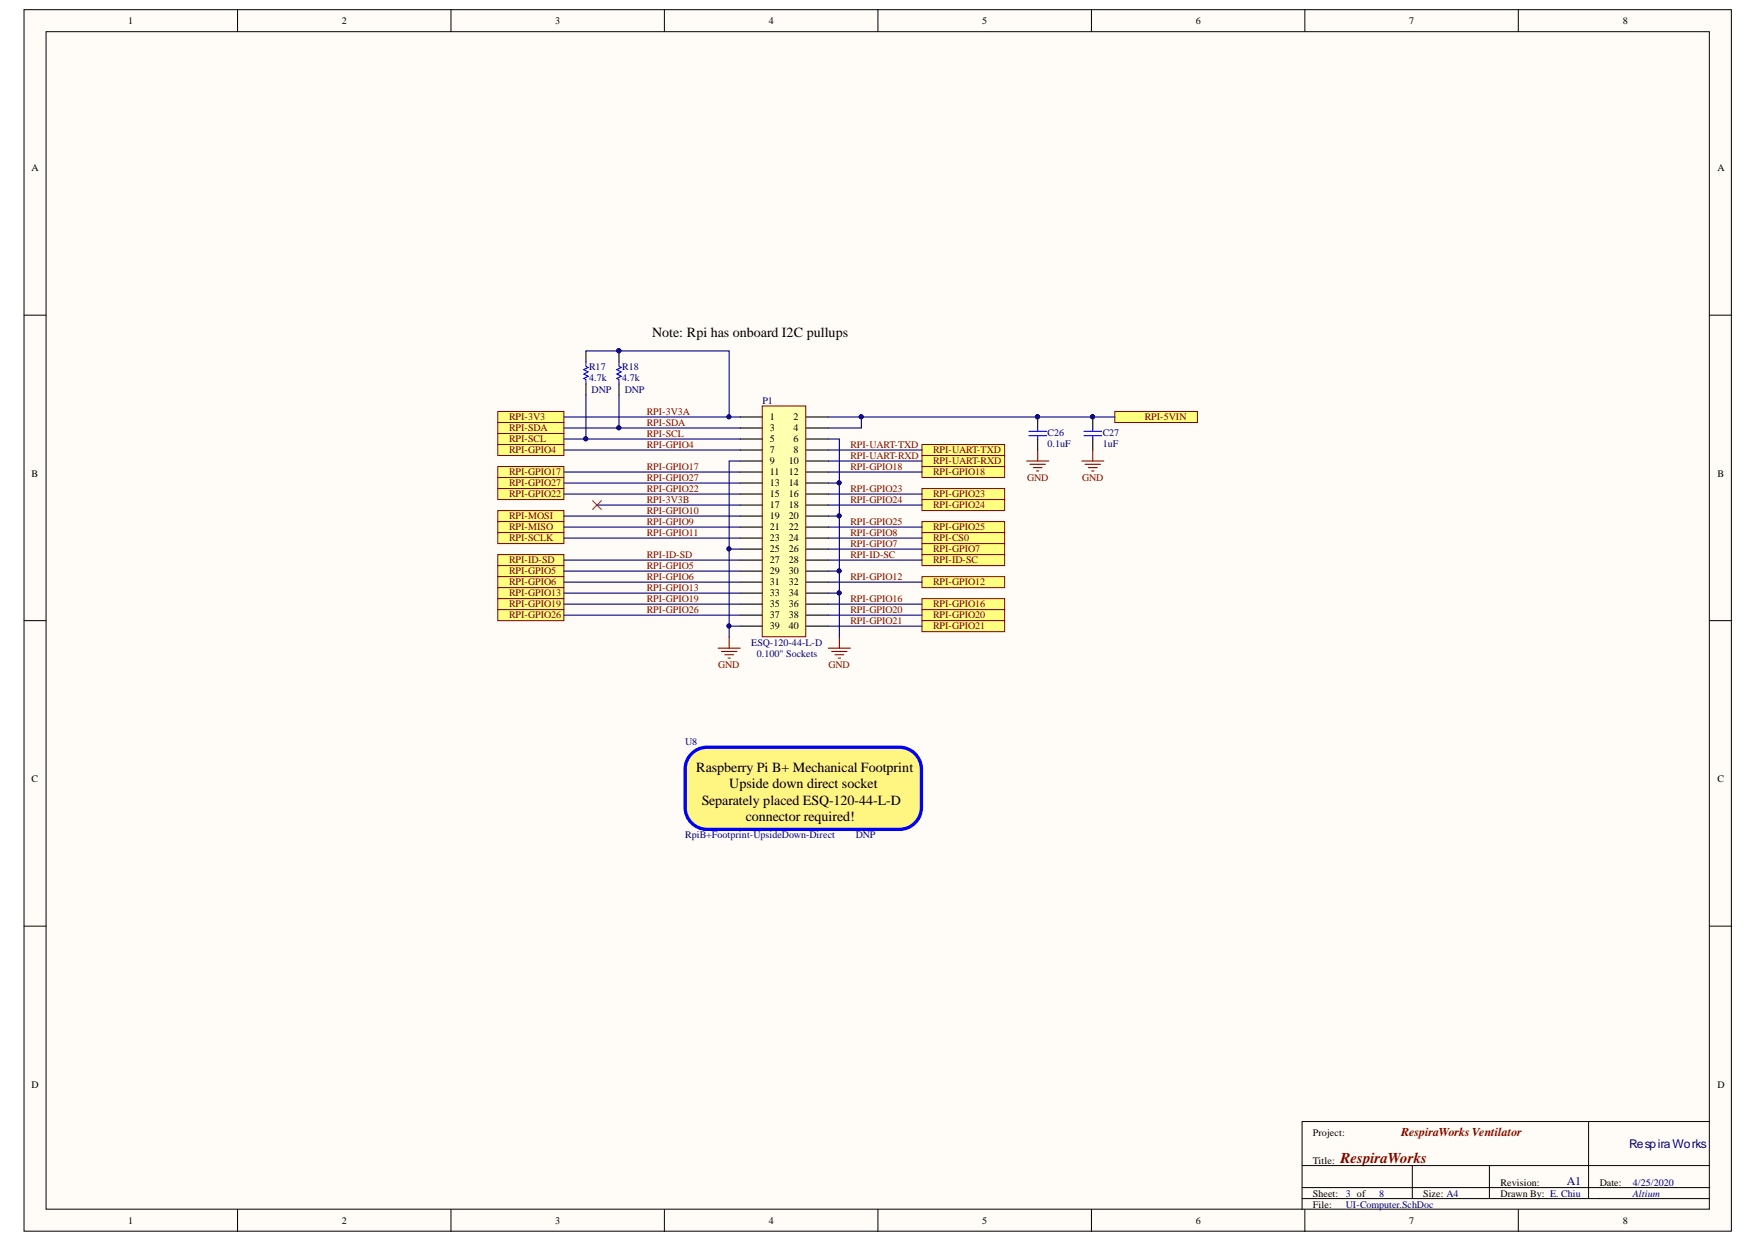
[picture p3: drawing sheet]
<svg xmlns="http://www.w3.org/2000/svg" width="297mm" height="210mm" viewBox="0 0 297 210" stroke-linecap="round" stroke-linejoin="round" font-family="sans-serif">
<defs><g id="words">
<text font-size="2.5" fill="#800000" x="226.6" y="196.5">RespiraWorks</text>
<g font-size="2.4">
<text x="110.3" y="56.9">Note: Rpi has onboard I2C pullups</text>
<text x="117.7" y="130.5">Raspberry Pi B+ Mechanical Footprint</text>
<text x="118.6" y="136">Separately placed ESQ-120-44-L-D</text>
<text x="123.3" y="133.2">Upside down direct socket</text>
<text x="126.1" y="138.8">connector required!</text>
</g>
<text font-size="2" fill="#800000" x="236.9" y="191.9">RespiraWorksVentilator</text>
<g font-size="2" fill="#000080">
<text x="275.4" y="193.9">RespiraWorks</text>
<text x="264.9" y="200.3">A1</text>
</g>
<g font-size="1.7">
<text x="21.7" y="4.1">1</text>
<text x="57.8" y="4.1">2</text>
<text x="93.8" y="4.1">3</text>
<text x="130" y="4.1">4</text>
<text x="166" y="4.1">5</text>
<text x="202.2" y="4.1">6</text>
<text x="238.2" y="4.1">7</text>
<text x="274.3" y="4.1">8</text>
<text x="5.3" y="28.9">A</text>
<text x="290.3" y="28.9">A</text>
<text x="130.2" y="71">1</text>
<text x="134.1" y="71">2</text>
<text x="130.2" y="72.9">3</text>
<text x="130.2" y="74.7">5</text>
<text x="130.2" y="76.6">7</text>
<text x="134.1" y="72.9">4</text>
<text x="134.1" y="74.7">6</text>
<text x="134.1" y="76.6">8</text>
<text x="5.3" y="80.6">B</text>
<text x="130.2" y="78.5">9</text>
<text x="130.2" y="80.3">11</text>
<text x="130.2" y="82.2">13</text>
<text x="133.4" y="78.5">10</text>
<text x="133.4" y="80.3">12</text>
<text x="133.4" y="82.2">14</text>
<text x="290.3" y="80.6">B</text>
<text x="130.2" y="84">15</text>
<text x="130.2" y="85.9">17</text>
<text x="130.2" y="87.8">19</text>
<text x="130.2" y="89.6">21</text>
<text x="133.4" y="84">16</text>
<text x="133.4" y="85.9">18</text>
<text x="133.4" y="87.8">20</text>
<text x="133.4" y="89.6">22</text>
<text x="130.2" y="91.5">23</text>
<text x="130.2" y="93.3">25</text>
<text x="130.2" y="95.2">27</text>
<text x="133.4" y="91.5">24</text>
<text x="133.4" y="93.3">26</text>
<text x="133.4" y="95.2">28</text>
<text x="130.2" y="97.1">29</text>
<text x="130.2" y="98.9">31</text>
<text x="130.2" y="100.8">33</text>
<text x="133.4" y="97.1">30</text>
<text x="133.4" y="98.9">32</text>
<text x="133.4" y="100.8">34</text>
<text x="130.2" y="102.6">35</text>
<text x="130.2" y="104.5">37</text>
<text x="130.2" y="106.4">39</text>
<text x="133.4" y="102.6">36</text>
<text x="133.4" y="104.5">38</text>
<text x="133.4" y="106.4">40</text>
<text x="5.3" y="132.2">C</text>
<text x="290.3" y="132.2">C</text>
<text x="5.3" y="183.8">D</text>
<text x="290.3" y="183.8">D</text>
<text x="222" y="196.7">Title:</text>
<text x="222" y="192">Project:</text>
<text x="222" y="202.2">Sheet:</text>
<text x="240.6" y="202.2">Size: A4</text>
<text x="253.7" y="202.2">Drawn By: E. Chiu</text>
<text x="253.7" y="200.4">Revision:</text>
<text x="270.5" y="200.4">Date:</text>
<text x="21.7" y="206.9">1</text>
<text x="57.8" y="206.9">2</text>
<text x="93.8" y="206.9">3</text>
<text x="130" y="206.9">4</text>
<text x="166" y="206.9">5</text>
<text x="202.2" y="206.9">6</text>
<text x="222" y="204.1">File:</text>
<text x="238.2" y="206.9">7</text>
<text x="274.3" y="206.9">8</text>
</g>
<g font-size="1.7" fill="#000080">
<text x="99.6" y="64.3">4.7k</text>
<text x="99.6" y="62.5">R17</text>
<text x="105.2" y="64.3">4.7k</text>
<text x="105.2" y="62.5">R18</text>
<text x="100" y="66.4">DNP</text>
<text x="105.6" y="66.4">DNP</text>
<text x="128.9" y="68.2">P1</text>
<text x="177.1" y="75.5">0.1uF</text>
<text x="177.1" y="73.6">C26</text>
<text x="186.4" y="75.5">1uF</text>
<text x="186.4" y="73.6">C27</text>
<text x="127" y="109.2">ESQ-120-44-L-D</text>
<text x="128" y="111">0.100&quot; Sockets</text>
<text x="115.8" y="125.9">U8</text>
<text x="115.8" y="141.7">RpiB+Footprint-UpsideDown-Direct</text>
<text x="144.7" y="141.7">DNP</text>
<text x="227.6" y="202.2">3 of</text>
<text x="233.1" y="202.2">8</text>
<text x="276" y="202.2">Altium</text>
<text x="276" y="200.4">4/25/2020</text>
<text x="227.6" y="204.1">UI-Computer.SchDoc</text>
</g>
<g font-size="1.7" fill="#800000">
<text x="86.1" y="71">RPI-3V3</text>
<text x="109.3" y="72">RPI-SDA</text>
<text x="109.3" y="70.1">RPI-3V3A</text>
<text x="193.5" y="71">RPI-5VIN</text>
<text x="86.1" y="72.9">RPI-SDA</text>
<text x="86.1" y="74.7">RPI-SCL</text>
<text x="86.1" y="76.6">RPI-GPIO4</text>
<text x="109.3" y="73.8">RPI-SCL</text>
<text x="109.3" y="75.7">RPI-GPIO4</text>
<text x="143.8" y="75.7">RPI-UART-TXD</text>
<text x="143.8" y="77.5">RPI-UART-RXD</text>
<text x="157.7" y="76.6">RPI-UART-TXD</text>
<text x="86.1" y="80.3">RPI-GPIO17</text>
<text x="86.1" y="82.2">RPI-GPIO27</text>
<text x="109.3" y="79.4">RPI-GPIO17</text>
<text x="109.3" y="81.3">RPI-GPIO27</text>
<text x="109.3" y="83.1">RPI-GPIO22</text>
<text x="143.8" y="79.4">RPI-GPIO18</text>
<text x="143.8" y="83.1">RPI-GPIO23</text>
<text x="157.7" y="78.5">RPI-UART-RXD</text>
<text x="157.7" y="80.3">RPI-GPIO18</text>
<text x="173.6" y="81.3">GND</text>
<text x="183" y="81.3">GND</text>
<text x="86.1" y="84">RPI-GPIO22</text>
<text x="86.1" y="87.8">RPI-MOSI</text>
<text x="86.1" y="89.6">RPI-MISO</text>
<text x="109.3" y="86.8">RPI-GPIO10</text>
<text x="109.3" y="88.7">RPI-GPIO9</text>
<text x="109.3" y="85">RPI-3V3B</text>
<text x="143.8" y="85">RPI-GPIO24</text>
<text x="143.8" y="88.7">RPI-GPIO25</text>
<text x="157.7" y="84">RPI-GPIO23</text>
<text x="157.7" y="85.9">RPI-GPIO24</text>
<text x="157.7" y="89.6">RPI-GPIO25</text>
<text x="86.1" y="91.5">RPI-SCLK</text>
<text x="86.1" y="95.2">RPI-ID-SD</text>
<text x="109.3" y="90.6">RPI-GPIO11</text>
<text x="109.3" y="94.3">RPI-ID-SD</text>
<text x="143.8" y="94.3">RPI-ID-SC</text>
<text x="143.8" y="90.6">RPI-GPIO8</text>
<text x="143.8" y="92.4">RPI-GPIO7</text>
<text x="157.7" y="91.5">RPI-CS0</text>
<text x="157.7" y="93.3">RPI-GPIO7</text>
<text x="157.7" y="95.2">RPI-ID-SC</text>
<text x="86.1" y="97.1">RPI-GPIO5</text>
<text x="86.1" y="98.9">RPI-GPIO6</text>
<text x="86.1" y="100.8">RPI-GPIO13</text>
<text x="109.3" y="96.1">RPI-GPIO5</text>
<text x="109.3" y="98">RPI-GPIO6</text>
<text x="109.3" y="99.9">RPI-GPIO13</text>
<text x="109.3" y="101.7">RPI-GPIO19</text>
<text x="143.8" y="98">RPI-GPIO12</text>
<text x="143.8" y="101.7">RPI-GPIO16</text>
<text x="157.7" y="98.9">RPI-GPIO12</text>
<text x="86.1" y="102.6">RPI-GPIO19</text>
<text x="86.1" y="104.5">RPI-GPIO26</text>
<text x="109.3" y="103.6">RPI-GPIO26</text>
<text x="143.8" y="103.6">RPI-GPIO20</text>
<text x="143.8" y="105.4">RPI-GPIO21</text>
<text x="157.7" y="102.6">RPI-GPIO16</text>
<text x="157.7" y="104.5">RPI-GPIO20</text>
<text x="157.7" y="106.4">RPI-GPIO21</text>
<text x="121.4" y="112.9">GND</text>
<text x="140.1" y="112.9">GND</text>
</g>
</g></defs>
<g fill="#fffcf8" stroke="#000" stroke-width=".17">
<path d="M4.1 1.6h288.6v206.5h-288.6z"/>
<path d="M7.8 5.4h281.2v199h-281.2z"/>
</g>
<g fill="none" stroke="#000" stroke-width=".17">
<path d="M40.2 1.6v3.8M76.2 1.6v3.8M112.3 1.6v3.8M148.4 1.6v3.8M184.5 1.6v3.8M220.6 1.6v3.8M256.7 1.6v3.8M4.1 53.3h3.7M289.1 53.3h3.7M4.1 104.9h3.7M289.1 104.9h3.7M4.1 156.5h3.7"/>
<path d="M289.1 156.5h3.7M220.1 197h69M238.8 197v5.6M251.8 197v5.6M268.6 189.5v13.1M289.1 189.5h-69v13.1M40.2 204.4v3.8M76.2 204.4v3.8M112.3 204.4v3.8M148.4 204.4v3.8M184.5 204.4v3.8M220.1 202.6h69"/>
<path d="M220.1 200.7h69M220.1 202.6v1.8M220.6 204.4v3.8M256.7 204.4v3.8"/>
</g>
<path d="M116.9 127.4a3.7 3.7 0 0 1 2.6-1.1h32.6a3.7 3.7 0 0 1 3.7 3.7v6.4a3.7 3.7 0 0 1-3.7 3.8h-32.6a3.7 3.7 0 0 1-3.7-3.8v-6.4a3.7 3.7 0 0 1 1.1-2.6z" fill="#fff681" stroke="#00f" stroke-width=".56"/>
<path d="M99.1 59.3v1.9M104.6 59.3v1.9M99.1 64.9v1.9M104.6 64.9v1.9" fill="none" stroke="#000" stroke-width=".19"/>
<circle cx="104.6" cy="59.3" r=".34" fill="#000080" stroke="#000080" stroke-width=".17"/>
<path d="M99.1 61.2v.7l.3 .2-.7 .4 .7 .3-.7 .4 .7 .4-.7 .4 .4 .1v.8M104.6 61.2v.7l.4 .2-.7 .4 .7 .3-.7 .4 .7 .4-.7 .4 .3 .1v.8" fill="none" stroke="#00f" stroke-width=".19"/>
<path d="M121.4 109.5h3.7M122 110.1h2.6M122.5 110.7h1.5M123.1 111.2h.4M123.3 107.7v1.8M140 109.5h3.8M140.6 110.1h2.6M141.2 110.7h1.4M141.7 111.2h.4M141.9 107.7v1.8" fill="none" stroke="#800000" stroke-width=".19"/>
<path d="M128.9 68.6h7.3v39h-7.3z" fill="#ffffb0" stroke="#800000" stroke-width=".17"/>
<g fill="none" stroke="#000" stroke-width=".19">
<path d="M125.1 70.5h3.8M125.1 72.3h3.8M125.1 74.2h3.8M125.1 76.1h3.8M125.1 77.9h3.8M125.1 79.8h3.8M136.3 70.5h3.7M136.3 72.3h3.7M136.3 74.2h3.7M136.3 76.1h3.7M136.3 77.9h3.7M136.3 79.8h3.7"/>
<path d="M125.1 81.6h3.8M125.1 83.5h3.8M125.1 85.4h3.8M125.1 87.2h3.8M125.1 89.1h3.8M125.1 90.9h3.8M125.1 92.8h3.8M125.1 94.7h3.8M125.1 96.5h3.8M125.1 98.4h3.8M136.3 81.6h3.7M136.3 83.5h3.7"/>
<path d="M136.3 85.4h3.7M136.3 87.2h3.7M136.3 89.1h3.7M136.3 90.9h3.7M136.3 92.8h3.7M136.3 94.7h3.7M136.3 96.5h3.7M136.3 98.4h3.7M125.1 100.2h3.8M125.1 102.1h3.8M125.1 104h3.8M125.1 105.8h3.8"/>
<path d="M136.3 100.2h3.7M136.3 102.1h3.7M136.3 104h3.7M136.3 105.8h3.7"/>
</g>
<g fill="#ffff80" stroke="#800000" stroke-width=".17">
<path d="M84.2 71.4h11.1v1.9h-11.1z" fill-rule="evenodd"/>
<path d="M84.2 73.3h11.1v1.8h-11.1z" fill-rule="evenodd"/>
<path d="M84.2 75.1h11.1v1.9h-11.1z" fill-rule="evenodd"/>
<path d="M84.2 78.8h11.1v1.9h-11.1z" fill-rule="evenodd"/>
<path d="M84.2 80.7h11.1v1.9h-11.1z" fill-rule="evenodd"/>
<path d="M84.2 82.6h11.1v1.8h-11.1z" fill-rule="evenodd"/>
<path d="M84.2 69.5h11.1v1.9h-11.1z" fill-rule="evenodd"/>
<path d="M84.2 86.3h11.1v1.8h-11.1z" fill-rule="evenodd"/>
<path d="M84.2 88.1h11.1v1.9h-11.1z" fill-rule="evenodd"/>
<path d="M84.2 90h11.1v1.9h-11.1z" fill-rule="evenodd"/>
<path d="M84.2 93.7h11.1v1.9h-11.1z" fill-rule="evenodd"/>
<path d="M84.2 95.6h11.1v1.9h-11.1z" fill-rule="evenodd"/>
<path d="M84.2 97.5h11.1v1.8h-11.1z" fill-rule="evenodd"/>
<path d="M84.2 99.3h11.1v1.9h-11.1z" fill-rule="evenodd"/>
<path d="M84.2 101.2h11.1v1.8h-11.1z" fill-rule="evenodd"/>
<path d="M84.2 103h11.1v1.9h-11.1z" fill-rule="evenodd"/>
<path d="M155.9 75.1h13.9v1.9h-13.9z" fill-rule="evenodd"/>
<path d="M155.9 77h13.9v1.8h-13.9z" fill-rule="evenodd"/>
<path d="M155.9 78.8h13.9v1.9h-13.9z" fill-rule="evenodd"/>
<path d="M155.9 82.6h13.9v1.8h-13.9z" fill-rule="evenodd"/>
<path d="M155.9 84.4h13.9v1.9h-13.9z" fill-rule="evenodd"/>
<path d="M155.9 88.1h13.9v1.9h-13.9z" fill-rule="evenodd"/>
<path d="M155.9 90h13.9v1.9h-13.9z" fill-rule="evenodd"/>
<path d="M155.9 91.9h13.9v1.8h-13.9z" fill-rule="evenodd"/>
<path d="M155.9 93.7h13.9v1.9h-13.9z" fill-rule="evenodd"/>
<path d="M155.9 97.5h13.9v1.8h-13.9z" fill-rule="evenodd"/>
<path d="M155.9 101.2h13.9v1.8h-13.9z" fill-rule="evenodd"/>
<path d="M155.9 103h13.9v1.9h-13.9z" fill-rule="evenodd"/>
<path d="M155.9 104.9h13.9v1.9h-13.9z" fill-rule="evenodd"/>
</g>
<path d="M100.2 84.6l1.5 1.5M101.7 84.6l-1.5 1.5" fill="none" stroke="#f00" stroke-width=".17"/>
<path d="M188.5 69.5h13.9v1.9h-13.9z" fill-rule="evenodd" fill="#ffff80" stroke="#800000" stroke-width=".17"/>
<g fill="none" stroke="#000080" stroke-width=".19">
<path d="M99.1 59.3h24.2v11.2M95.3 70.5h29.8M95.3 76.1h29.8M95.3 79.8h29.8M95.3 72.3h9.3M95.3 74.2h3.8M99.1 66.8v7.4h26M104.6 66.8v5.5h20.5M125.1 77.9h-1.8v29.8M140 70.5h5.6v1.8h-5.6M140 74.2h1.9v33.5M140 76.1h15.9"/>
<path d="M140 79.8h15.9M140 77.9h15.9M145.6 70.5h42.9M95.3 81.6h29.8M95.3 87.2h29.8M95.3 96.5h29.8M95.3 83.5h29.8M95.3 89.1h29.8M95.3 90.9h29.8M95.3 94.7h29.8M95.3 98.4h29.8M100.9 85.4h24.2"/>
<path d="M123.3 92.8h1.8M140 92.8h15.9M140 81.6h1.9M140 87.2h1.9M140 96.5h1.9M140 83.5h15.9M140 85.4h15.9M140 89.1h15.9M140 90.9h15.9M140 94.7h15.9M140 98.4h15.9M95.3 100.2h29.8"/>
<path d="M95.3 102.1h29.8M95.3 104h29.8M123.3 105.8h1.8M140 105.8h15.9M140 100.2h1.9M140 102.1h15.9M140 104h15.9"/>
</g>
<g fill="#000080" stroke="#000080" stroke-width=".17">
<circle cx="145.6" cy="70.4" r=".34"/>
<circle cx="123.2" cy="105.8" r=".33"/>
<circle cx="123.2" cy="92.8" r=".33"/>
<circle cx="141.9" cy="81.6" r=".33"/>
<circle cx="141.9" cy="87.2" r=".33"/>
<circle cx="141.9" cy="96.5" r=".33"/>
<circle cx="141.9" cy="100.2" r=".33"/>
<circle cx="99" cy="74.2" r=".34"/>
<circle cx="104.6" cy="72.3" r=".34"/>
<circle cx="123.2" cy="70.4" r=".33"/>
<circle cx="175.4" cy="70.4" r=".34"/>
<circle cx="184.7" cy="70.4" r=".34"/>
<circle cx="104.6" cy="59.3" r=".34"/>
</g>
<path d="M175.4 70.5v1.8M175.4 74.2v1.9M184.7 70.5v1.8M184.7 74.2v1.9" fill="none" stroke="#000" stroke-width=".19"/>
<path d="M173.9 73.6h3M173.9 72.9h3M175.4 72.3v.6M175.4 73.6v.6M183.3 73.6h2.9M183.3 72.9h2.9M184.7 72.3v.6M184.7 73.6v.6" fill="none" stroke="#00f" stroke-width=".19"/>
<path d="M173.6 77.9h3.7M174.1 78.5h2.6M174.7 79h1.5M175.2 79.6h.4M175.4 76.1v1.8M182.9 77.9h3.7M183.4 78.5h2.6M184 79h1.5M184.6 79.6h.3M184.7 76.1v1.8" fill="none" stroke="#800000" stroke-width=".19"/>
<use href="#words"/>
</svg>
